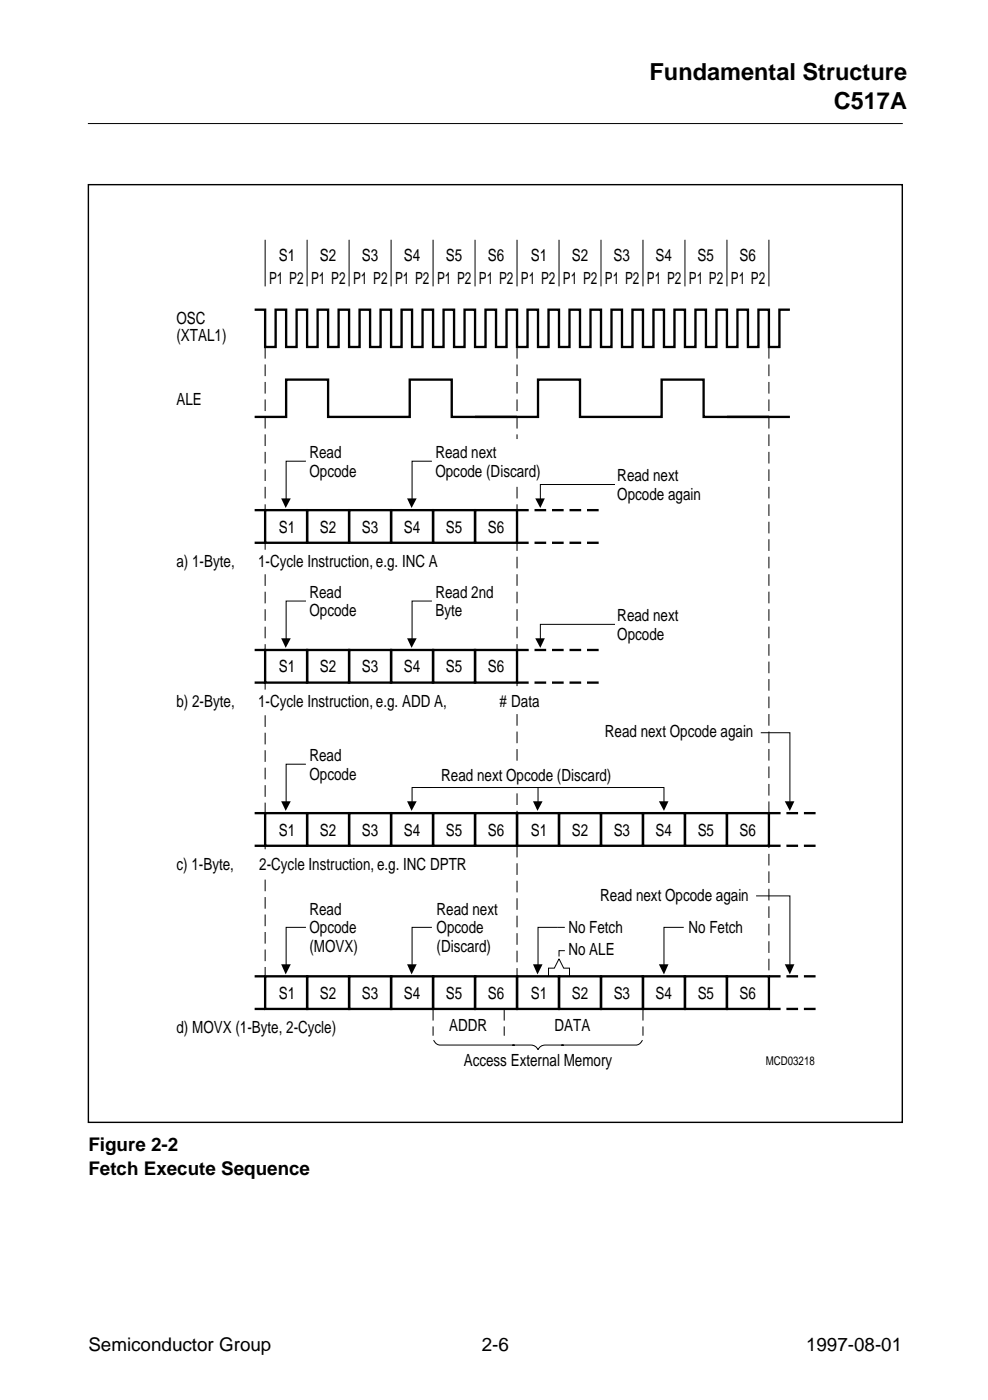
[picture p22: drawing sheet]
<svg xmlns="http://www.w3.org/2000/svg" width="207mm" height="294mm" viewBox="0 0 207 294" stroke-linecap="round" stroke-linejoin="round" font-family="sans-serif">
<defs><g id="words">
<g font-size="4.9">
<text x="136.4" y="16.9">Fundamental Structure</text>
<text x="175.1" y="22.8">C517A</text>
</g>
<g font-size="4">
<text x="18.6" y="242">Figure 2-2</text>
<text x="18.6" y="246.9">Fetch Execute Sequence</text>
<text x="18.6" y="283.9">Semiconductor Group</text>
<text x="101.1" y="283.9">2-6</text>
<text x="169.2" y="283.9">1997-08-01</text>
</g>
<g font-size="3.5">
<text x="56.5" y="59.7">P1 P2</text>
<text x="58.6" y="54.8">S1</text>
<text x="65.3" y="59.7">P1 P2</text>
<text x="67.2" y="54.8">S2</text>
<text x="74.1" y="59.7">P1 P2</text>
<text x="76" y="54.8">S3</text>
<text x="82.9" y="59.7">P1 P2</text>
<text x="84.8" y="54.8">S4</text>
<text x="91.8" y="59.7">P1 P2</text>
<text x="93.6" y="54.8">S5</text>
<text x="100.6" y="59.7">P1 P2</text>
<text x="102.4" y="54.8">S6</text>
<text x="109.4" y="59.7">P1 P2</text>
<text x="111.4" y="54.8">S1</text>
<text x="118.2" y="59.7">P1 P2</text>
<text x="120" y="54.8">S2</text>
<text x="127" y="59.7">P1 P2</text>
<text x="128.8" y="54.8">S3</text>
<text x="135.8" y="59.7">P1 P2</text>
<text x="137.6" y="54.8">S4</text>
<text x="144.6" y="59.7">P1 P2</text>
<text x="146.5" y="54.8">S5</text>
<text x="153.4" y="59.7">P1 P2</text>
<text x="155.3" y="54.8">S6</text>
<text x="37.1" y="68">OSC</text>
<text x="37.1" y="71.7">(XTAL1)</text>
<text x="37.1" y="85.2">ALE</text>
<text x="65" y="96.2">Read</text>
<text x="65" y="100.2">Opcode</text>
<text x="91.4" y="100.2">Opcode (Discard)</text>
<text x="91.4" y="96.2">Read next</text>
<text x="129.6" y="101.1">Read next</text>
<text x="129.6" y="105.1">Opcode again</text>
<text x="58.6" y="111.9">S1</text>
<text x="67.2" y="111.9">S2</text>
<text x="76" y="111.9">S3</text>
<text x="84.8" y="111.9">S4</text>
<text x="93.6" y="111.9">S5</text>
<text x="102.4" y="111.9">S6</text>
<text x="37.1" y="119.2">a) 1-Byte,</text>
<text x="54.2" y="119.2">1-Cycle Instruction,e.g. INC A</text>
<text x="65" y="125.6">Read</text>
<text x="91.4" y="125.6">Read 2nd</text>
<text x="65" y="129.5">Opcode</text>
<text x="91.4" y="129.5">Byte</text>
<text x="129.6" y="130.5">Read next</text>
<text x="129.6" y="134.4">Opcode</text>
<text x="58.6" y="141.3">S1</text>
<text x="67.2" y="141.3">S2</text>
<text x="76" y="141.3">S3</text>
<text x="84.8" y="141.3">S4</text>
<text x="93.6" y="141.3">S5</text>
<text x="102.4" y="141.3">S6</text>
<text x="37.1" y="148.6">b) 2-Byte,</text>
<text x="54.2" y="148.6">1-Cycle Instruction,e.g. ADD A,</text>
<text x="104.9" y="148.6"># Data</text>
<text x="127" y="155">Read next Opcode again</text>
<text x="65" y="159.9">Read</text>
<text x="65" y="163.8">Opcode</text>
<text x="92.6" y="164">Read next Opcode (Discard)</text>
<text x="58.6" y="175.6">S1</text>
<text x="67.2" y="175.6">S2</text>
<text x="76" y="175.6">S3</text>
<text x="84.8" y="175.6">S4</text>
<text x="93.6" y="175.6">S5</text>
<text x="102.4" y="175.6">S6</text>
<text x="111.4" y="175.6">S1</text>
<text x="120" y="175.6">S2</text>
<text x="128.8" y="175.6">S3</text>
<text x="137.7" y="175.6">S4</text>
<text x="146.5" y="175.6">S5</text>
<text x="155.3" y="175.6">S6</text>
<text x="37.1" y="182.9">c) 1-Byte,</text>
<text x="54.4" y="182.9">2-Cycle Instruction,e.g. INC DPTR</text>
<text x="126" y="189.3">Read next Opcode again</text>
<text x="65" y="196.2">Opcode</text>
<text x="65" y="192.2">Read</text>
<text x="91.7" y="192.2">Read next</text>
<text x="91.7" y="196.2">Opcode</text>
<text x="119.3" y="196.2">No Fetch</text>
<text x="144.5" y="196.2">No Fetch</text>
<text x="65" y="200.1">(MOVX)</text>
<text x="91.7" y="200.1">(Discard)</text>
<text x="119.3" y="200.8">No ALE</text>
<text x="58.6" y="209.9">S1</text>
<text x="67.2" y="209.9">S2</text>
<text x="76" y="209.9">S3</text>
<text x="84.8" y="209.9">S4</text>
<text x="93.6" y="209.9">S5</text>
<text x="102.4" y="209.9">S6</text>
<text x="111.4" y="209.9">S1</text>
<text x="120" y="209.9">S2</text>
<text x="128.8" y="209.9">S3</text>
<text x="137.7" y="209.9">S4</text>
<text x="146.5" y="209.9">S5</text>
<text x="155.3" y="209.9">S6</text>
<text x="37.1" y="217.2">d) MOVX (1-Byte, 2-Cycle)</text>
<text x="94.3" y="216.7">ADDR</text>
<text x="116.4" y="216.7">DATA</text>
<text x="97.4" y="224">Access External Memory</text>
</g>
<text font-size="2.5" x="160.8" y="223.8">MCD03218</text>
</g></defs>
<path d="M18.6 26h170.8" fill="none" stroke="#000" stroke-width=".21"/>
<path d="M34.9 48.4h138.2v177.8h-138.2z" fill="#fff"/>
<g fill="none" stroke="#000" stroke-width=".49">
<path d="M53.5 65.1h2.2v7.8h2.2v-7.8h2.2v7.8h2.2v-7.8h2.2v7.8h2.2v-7.8h2.2v7.8h2.2v-7.8h2.2v7.8h2.2v-7.8h2.2v7.8h2.2v-7.8h2.2v7.8h2.2v-7.8h2.2v7.8h2.2v-7.8h2.2v7.8h2.2v-7.8h2.2v7.8h2.2v-7.8h2.2v7.8h2.2v-7.8h2.2v7.8h2.2v-7.8h2.3v7.8h2.2v-7.8h2.2v7.8h2.2v-7.8h2.2v7.8h2.2v-7.8h2.2v7.8h2.2v-7.8h2.2v7.8h2.2v-7.8h2.2v7.8h2.2v-7.8h2.2v7.8h2.2v-7.8h2.2v7.8h2.2v-7.8h2.2v7.8h2.2v-7.8h2.2v7.8h2.2v-7.8h2.2v7.8h2.2v-7.8h2.2v7.8h2.2v-7.8h2.2v7.8h2.2v-7.8h2.2M53.5 87.6h6.6v-7.8h8.8v7.8h17.1v-7.8h8.8v7.8h13.8M99.7 87.6h13.3v-7.8h8.8v7.8h17.1v-7.8h8.8v7.8h13.7M152.6 87.6h13.2M55.7 107.2h8.8v6.9h-8.8zM64.5 107.2h8.8v6.9h-8.8zM73.3 107.2h8.8v6.9h-8.8zM82.1 107.2h8.8v6.9h-8.8zM90.9 107.2h8.8v6.9h-8.8zM99.7 107.2h8.9v6.9h-8.9zM55.7 136.6h8.8v6.9h-8.8zM64.5 136.6h8.8v6.9h-8.8z"/>
<path d="M73.3 136.6h8.8v6.9h-8.8zM82.1 136.6h8.8v6.9h-8.8zM90.9 136.6h8.8v6.9h-8.8zM99.7 136.6h8.9v6.9h-8.9zM55.7 170.9h8.8v6.8h-8.8zM64.5 170.9h8.8v6.8h-8.8zM73.3 170.9h8.8v6.8h-8.8zM82.1 170.9h8.8v6.8h-8.8zM90.9 170.9h8.8v6.8h-8.8zM99.7 170.9h8.9v6.8h-8.9zM108.6 170.9h8.8v6.8h-8.8zM117.4 170.9h8.8v6.8h-8.8z"/>
<path d="M126.2 170.9h8.8v6.8h-8.8zM135 170.9h8.8v6.8h-8.8zM143.8 170.9h8.8v6.8h-8.8zM152.6 170.9h8.8v6.8h-8.8zM55.7 205.2h8.8v6.8h-8.8zM64.5 205.2h8.8v6.8h-8.8zM73.3 205.2h8.8v6.8h-8.8zM82.1 205.2h8.8v6.8h-8.8zM90.9 205.2h8.8v6.8h-8.8zM99.7 205.2h8.9v6.8h-8.9zM108.6 205.2h8.8v6.8h-8.8zM117.4 205.2h8.8v6.8h-8.8z"/>
<path d="M126.2 205.2h8.8v6.8h-8.8zM135 205.2h8.8v6.8h-8.8zM143.8 205.2h8.8v6.8h-8.8zM152.6 205.2h8.8v6.8h-8.8z"/>
</g>
<g fill="none" stroke="#000" stroke-width=".21">
<path d="M55.7 50.4v9.8M64.5 50.4v9.8M73.3 50.4v9.8M82.1 50.4v9.8M90.9 50.4v9.8M99.7 50.4v9.8M108.6 50.4v9.8M117.4 50.4v9.8M126.2 50.4v9.8M135 50.4v9.8M143.8 50.4v9.8M152.6 50.4v9.8"/>
<path d="M161.4 50.4v9.8M64.2 96.9h-4.1v8.1M90.7 96.9h-4.2v8.1M129.1 101.8h-15.7v3.2M64.2 126.3h-4.1v8.1M90.7 126.3h-4.2v8.1M129.1 131.2h-15.7v3.2M159.7 154h6.1v14.7M64.2 160.6h-4.1v8.1M88.5 165.5h50.9v3.4M90.7 165.5h-4.2v3.2M113 165.5v3.4"/>
<path d="M64.2 194.9h-4.1v8.1M90.7 194.9h-4.2v8.1M118.6 194.9h-5.6v8.1M118.6 199.8h-1.2v1.2M143.6 194.9h-4.2v8.1M158.7 188.3h7.1v14.7M91 218.6a1.66 1.66 0 0 0 1.4 1h15.7M107.6 219.6h3.9a1.59 1.59 0 0 1 1.5 1 1.59 1.59 0 0 1 1.4-1h3.9M115.2 205.2v-1.7h1.2l1-2 .9 2h1.3v1.7M134.9 218.6a1.66 1.66 0 0 1-1.4 1h-15.6"/>
</g>
<g fill="#000">
<path d="M59 104.7h2.1l-1.1 2.1zM85.5 104.7h2l-1.1 2.1zM112.4 104.7h2l-1 2.1zM59 134.1h2.1l-1.1 2.1zM85.5 134.1h2l-1.1 2.1zM112.4 134.1h2l-1 2.1zM59 168.4h2.1l-1.1 2zM85.5 168.4h2l-1.1 2zM111.9 168.4h2l-1.1 2zM138.3 168.4h2l-.9 2zM164.8 168.4h2l-1 2zM59 202.6h2.1l-1.1 2.2z"/>
<path d="M85.5 202.6h2l-1.1 2.2zM111.9 202.6h2l-1.1 2.2zM138.3 202.6h2l-.9 2.2zM164.8 202.6h2l-1 2.2z"/>
</g>
<g fill="none" stroke="#000" stroke-width=".49" stroke-dasharray="2.4 1.2" stroke-linecap="butt">
<path d="M55.7 107.2h-2.2M55.7 114.1h-2.2M108.6 107.2h17.1M125.7 114.1h-17.1M55.7 136.6h-2.2M108.6 136.6h17.1M55.7 143.5h-2.2M125.7 143.5h-17.1M55.7 170.9h-2.2M55.7 177.7h-2.2M161.4 170.9h9.8M171.2 177.7h-9.8"/>
<path d="M55.7 205.2h-2.2M55.7 212h-2.2M161.4 205.2h9.8M171.2 212h-9.8"/>
</g>
<path d="M55.7 72.9v42.6M108.6 72.9v19.4M161.4 72.9v132.3M108.6 102.3v41.9M55.7 120.7v24.2M55.7 150.3v28.9M108.6 150.1v10.3M108.6 166.7v38.5M55.7 184.8v20.6M90.9 212v5.7M105.9 212v5.7M135 212v5.7" fill="none" stroke="#000" stroke-width=".21" stroke-dasharray="2.4 1.2" stroke-linecap="butt"/>
<path d="M18.6 38.8h170.8v197.1h-170.8z" fill="none" stroke="#000" stroke-width=".3"/>
<use href="#words"/>
</svg>
